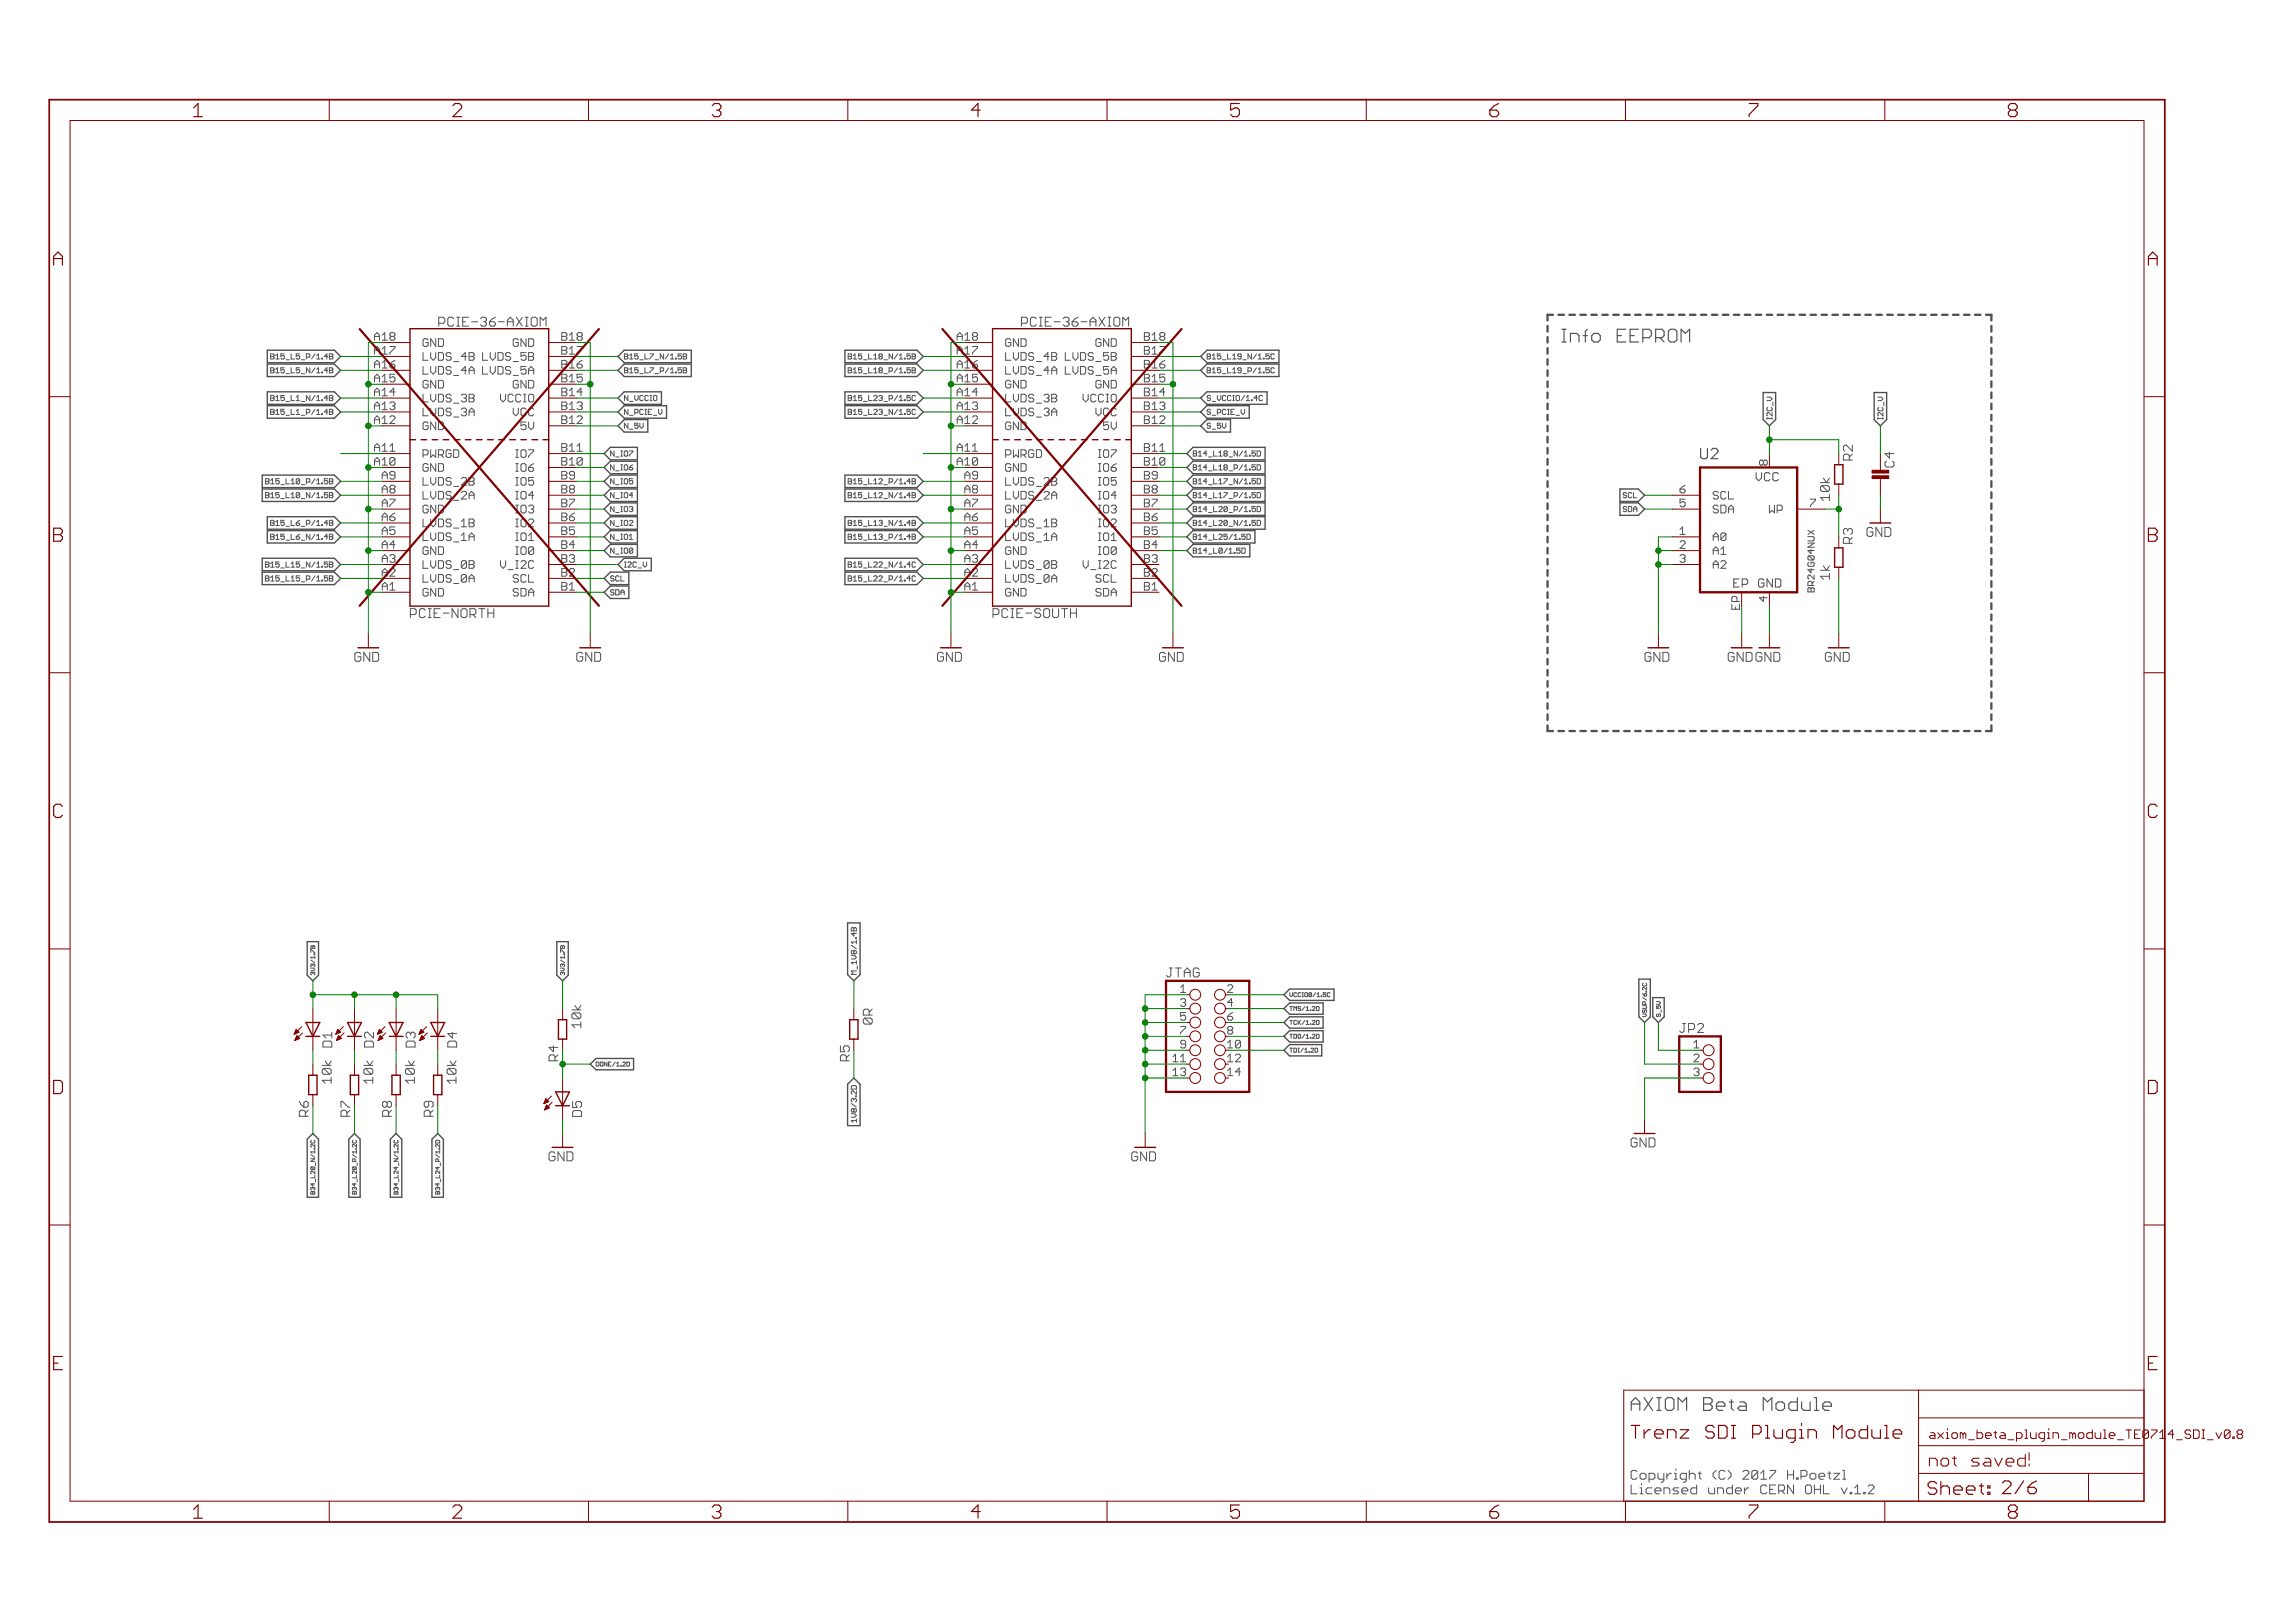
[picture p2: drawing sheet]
<svg xmlns="http://www.w3.org/2000/svg" width="420mm" height="297mm" viewBox="0 0 420 297" stroke-linecap="round" stroke-linejoin="round" font-family="sans-serif">
<defs><g id="words">
<g font-size="3.7" fill="#800000">
<text x="36.9" y="21.4">1</text>
<text x="84.4" y="21.4">2</text>
<text x="131.8" y="21.4">3</text>
<text x="179.3" y="21.4">4</text>
<text x="226.8" y="21.4">5</text>
<text x="274.2" y="21.4">6</text>
<text x="321.7" y="21.4">7</text>
<text x="369.1" y="21.4">8</text>
<text x="11.2" y="48.6">A</text>
<text x="394.7" y="48.6">A</text>
<text x="11.2" y="99.2">B</text>
<text x="394.7" y="99.2">B</text>
<text x="11.2" y="149.7">C</text>
<text x="394.7" y="149.7">C</text>
<text x="11" y="200.2">D</text>
<text x="394.5" y="200.2">D</text>
<text x="36.9" y="277.9">1</text>
<text x="84.4" y="277.9">2</text>
<text x="131.8" y="277.9">3</text>
<text x="179.3" y="277.9">4</text>
<text x="226.8" y="277.9">5</text>
<text x="274.2" y="277.9">6</text>
<text x="321.7" y="277.9">7</text>
<text x="369.1" y="277.9">8</text>
</g>
<g font-size="3.6" fill="#505050">
<text x="287.4" y="62.7">Info EEPROM</text>
<text x="300.1" y="258.2">AXIOM Beta Module</text>
</g>
<g font-size="3.6" fill="#800000">
<text x="300.1" y="263.3">Trenz SDI Plugin Module</text>
<text x="354.4" y="273.6">Sheet: 2/6</text>
</g>
<text font-size="3.2" fill="#800000" x="354.7" y="268.4">not saved!</text>
<text font-size="2.9" fill="#505050" x="312.8" y="84">U2</text>
<g font-size="2.5" fill="#505050">
<text x="83.1" y="59.8">PCIE-36-AXIOM</text>
<text x="189.8" y="59.8">PCIE-36-AXIOM</text>
<text x="340.7" y="84.3" transform="rotate(-90 340.7 84.3)">R2</text>
<text x="348.3" y="85.5" transform="rotate(-90 348.3 85.5)">C4</text>
<text x="340.7" y="99.5" transform="rotate(-90 340.7 99.5)">R3</text>
<text x="343.2" y="98.2">GND</text>
<text x="76.6" y="113.1">PCIE-NORTH</text>
<text x="183.2" y="113.1">PCIE-SOUTH</text>
<text x="66.4" y="121.1">GND</text>
<text x="107.1" y="121.1">GND</text>
<text x="173.1" y="121.1">GND</text>
<text x="213.7" y="121.1">GND</text>
<text x="302.6" y="121.1">GND</text>
<text x="335.6" y="121.1">GND</text>
<text x="215" y="178.9">JTAG</text>
<text x="85.2" y="191.7" transform="rotate(-90 85.2 191.7)">D4</text>
<text x="107.9" y="188.2" transform="rotate(-90 107.9 188.2)">10k</text>
<text x="161.3" y="187.5" transform="rotate(-90 161.3 187.5)">0R</text>
<text x="309" y="189">JP2</text>
<text x="157.1" y="194.3" transform="rotate(-90 157.1 194.3)">R5</text>
<text x="62.2" y="198.3" transform="rotate(-90 62.2 198.3)">10k</text>
<text x="69.8" y="198.3" transform="rotate(-90 69.8 198.3)">10k</text>
<text x="77.5" y="198.3" transform="rotate(-90 77.5 198.3)">10k</text>
<text x="85.1" y="198.3" transform="rotate(-90 85.1 198.3)">10k</text>
<text x="58" y="204.4" transform="rotate(-90 58 204.4)">R6</text>
<text x="65.7" y="204.4" transform="rotate(-90 65.7 204.4)">R7</text>
<text x="73.3" y="204.4" transform="rotate(-90 73.3 204.4)">R8</text>
<text x="80.9" y="204.4" transform="rotate(-90 80.9 204.4)">R9</text>
<text x="108.1" y="204.4" transform="rotate(-90 108.1 204.4)">D5</text>
<text x="300.1" y="210">GND</text>
<text x="102" y="212.5">GND</text>
<text x="208.6" y="212.5">GND</text>
<text x="300.1" y="270.8">Copyright (C) 2017 H.Poetzl</text>
<text x="300.1" y="273.5">Licensed under CERN OHL v.1.2</text>
</g>
<g font-size="2.5" fill="#800000">
<text x="336.5" y="91.7" transform="rotate(-90 336.5 91.7)">10k</text>
<text x="336.5" y="106.1" transform="rotate(-90 336.5 106.1)">1k</text>
<text x="317.8" y="121.1">GNDGND</text>
<text x="62.4" y="191.7" transform="rotate(-90 62.4 191.7)">D1</text>
<text x="70" y="191.7" transform="rotate(-90 70 191.7)">D2</text>
<text x="77.6" y="191.7" transform="rotate(-90 77.6 191.7)">D3</text>
</g>
<text font-size="2.5" fill="#008000" x="103.7" y="194.3" transform="rotate(-90 103.7 194.3)">R4</text>
<g font-size="2.3" fill="#505050">
<text x="322.9" y="88.1">VCC</text>
<text x="318.9" y="107.5">EP GND</text>
</g>
<g font-size="2.3" fill="#800000">
<text x="354.7" y="263.3">axiom_beta_plugin_module_TE0714</text>
<text x="396.9" y="263.3">_SDI_v0.8</text>
</g>
<g font-size="2.1" fill="#505050">
<text x="70.1" y="64.9">A17</text>
<text x="70.1" y="62.3">A18</text>
<text x="78.9" y="66">LVDS_4B</text>
<text x="78.9" y="63.5">GND</text>
<text x="90.1" y="66">LVDS_5B</text>
<text x="94.7" y="63.5">GND</text>
<text x="104.3" y="62.3">B18</text>
<text x="176.7" y="64.9">A17</text>
<text x="176.7" y="62.3">A18</text>
<text x="185.6" y="66">LVDS_4B</text>
<text x="185.6" y="63.5">GND</text>
<text x="196.8" y="66">LVDS_5B</text>
<text x="201.4" y="63.5">GND</text>
<text x="211" y="62.3">B18</text>
<text x="70.1" y="70">A15</text>
<text x="70.1" y="67.4">A16</text>
<text x="78.9" y="71.1">GND</text>
<text x="78.9" y="68.5">LVDS_4A</text>
<text x="90.1" y="68.5">LVDS_5A</text>
<text x="94.7" y="71.1">GND</text>
<text x="104.3" y="70">B15</text>
<text x="104.3" y="67.4">B16</text>
<text x="176.7" y="70">A15</text>
<text x="176.7" y="67.4">A16</text>
<text x="185.6" y="71.1">GND</text>
<text x="185.6" y="68.5">LVDS_4A</text>
<text x="196.8" y="68.5">LVDS_5A</text>
<text x="201.4" y="71.1">GND</text>
<text x="211" y="70">B15</text>
<text x="211" y="67.4">B16</text>
<text x="70.1" y="77.6">A12</text>
<text x="70.1" y="75">A13</text>
<text x="70.1" y="72.5">A14</text>
<text x="78.9" y="76.2">LVDS_3A</text>
<text x="78.9" y="73.6">LVDS_3B</text>
<text x="92.8" y="73.6">VCCIO</text>
<text x="95.2" y="76.2">VCC</text>
<text x="104.3" y="77.6">B12</text>
<text x="104.3" y="75">B13</text>
<text x="176.7" y="77.6">A12</text>
<text x="176.7" y="75">A13</text>
<text x="176.7" y="72.5">A14</text>
<text x="185.6" y="76.2">LVDS_3A</text>
<text x="185.6" y="73.6">LVDS_3B</text>
<text x="199.5" y="73.6">VCCIO</text>
<text x="201.8" y="76.2">VCC</text>
<text x="211" y="77.6">B12</text>
<text x="211" y="75">B13</text>
<text x="70.1" y="82.7">A11</text>
<text x="78.9" y="83.8">PWRGD</text>
<text x="78.9" y="78.7">GND</text>
<text x="96" y="83.8">IO7</text>
<text x="96.8" y="78.7">5V</text>
<text x="104.3" y="82.7">B11</text>
<text x="176.7" y="82.7">A11</text>
<text x="185.6" y="83.8">PWRGD</text>
<text x="185.6" y="78.7">GND</text>
<text x="202.6" y="83.8">IO7</text>
<text x="203.5" y="78.7">5V</text>
<text x="211" y="82.7">B11</text>
<text x="70.1" y="85.2">A10</text>
<text x="71.4" y="87.7">A9</text>
<text x="78.9" y="88.8">LVDS_2B</text>
<text x="78.9" y="86.3">GND</text>
<text x="96" y="88.8">IO5</text>
<text x="96" y="86.3">IO6</text>
<text x="104.3" y="87.7">B9</text>
<text x="104.3" y="85.2">B10</text>
<text x="176.7" y="85.2">A10</text>
<text x="178.1" y="87.7">A9</text>
<text x="185.6" y="88.8">LVDS_2B</text>
<text x="185.6" y="86.3">GND</text>
<text x="202.6" y="88.8">IO5</text>
<text x="202.6" y="86.3">IO6</text>
<text x="211" y="87.7">B9</text>
<text x="211" y="85.2">B10</text>
<text x="325.1" y="85.2" transform="rotate(-90 325.1 85.2)">8</text>
<text x="71.4" y="95.4">A6</text>
<text x="71.4" y="92.8">A7</text>
<text x="71.4" y="90.3">A8</text>
<text x="78.9" y="93.9">GND</text>
<text x="78.9" y="91.4">LVDS_2A</text>
<text x="96" y="93.9">IO3</text>
<text x="96" y="91.4">IO4</text>
<text x="104.3" y="95.4">B6</text>
<text x="104.3" y="92.8">B7</text>
<text x="104.3" y="90.3">B8</text>
<text x="178.1" y="95.4">A6</text>
<text x="178.1" y="92.8">A7</text>
<text x="178.1" y="90.3">A8</text>
<text x="185.6" y="93.9">GND</text>
<text x="185.6" y="91.4">LVDS_2A</text>
<text x="202.6" y="93.9">IO3</text>
<text x="202.6" y="91.4">IO4</text>
<text x="211" y="95.4">B6</text>
<text x="211" y="92.8">B7</text>
<text x="211" y="90.3">B8</text>
<text x="309.1" y="90.3">6</text>
<text x="309.1" y="92.8">5</text>
<text x="315.1" y="91.4">SCL</text>
<text x="315.1" y="93.9">SDA</text>
<text x="324.8" y="93.9">WP</text>
<text x="332.9" y="92.8">7</text>
<text x="71.4" y="100.4">A4</text>
<text x="71.4" y="97.9">A5</text>
<text x="78.9" y="101.5">GND</text>
<text x="78.9" y="99">LVDS_1A</text>
<text x="78.9" y="96.5">LVDS_1B</text>
<text x="96" y="101.5">IO0</text>
<text x="96" y="99">IO1</text>
<text x="96" y="96.5">IO2</text>
<text x="104.3" y="100.4">B4</text>
<text x="104.3" y="97.9">B5</text>
<text x="178.1" y="100.4">A4</text>
<text x="178.1" y="97.9">A5</text>
<text x="185.6" y="101.5">GND</text>
<text x="185.6" y="99">LVDS_1A</text>
<text x="185.6" y="96.5">LVDS_1B</text>
<text x="202.6" y="101.5">IO0</text>
<text x="202.6" y="99">IO1</text>
<text x="202.6" y="96.5">IO2</text>
<text x="211" y="100.4">B4</text>
<text x="211" y="97.9">B5</text>
<text x="315.1" y="99">A0</text>
<text x="315.1" y="101.5">A1</text>
<text x="71.4" y="105.5">A2</text>
<text x="71.4" y="103">A3</text>
<text x="78.9" y="106.6">LVDS_0A</text>
<text x="78.9" y="104.1">LVDS_0B</text>
<text x="93.6" y="104.1">V_I2C</text>
<text x="95.6" y="106.6">SCL</text>
<text x="104.3" y="105.5">B2</text>
<text x="104.3" y="103">B3</text>
<text x="178.1" y="105.5">A2</text>
<text x="178.1" y="103">A3</text>
<text x="185.6" y="106.6">LVDS_0A</text>
<text x="185.6" y="104.1">LVDS_0B</text>
<text x="200.3" y="104.1">V_I2C</text>
<text x="202.3" y="106.6">SCL</text>
<text x="211" y="105.5">B2</text>
<text x="211" y="103">B3</text>
<text x="315.1" y="104.1">A2</text>
<text x="71.4" y="108">A1</text>
<text x="78.9" y="109.2">GND</text>
<text x="95.2" y="109.2">SDA</text>
<text x="104.3" y="108">B1</text>
<text x="178.1" y="108">A1</text>
<text x="185.6" y="109.2">GND</text>
<text x="201.8" y="109.2">SDA</text>
<text x="211" y="108">B1</text>
<text x="325.1" y="110.1" transform="rotate(-90 325.1 110.1)">4</text>
<text x="217.6" y="184.2">3</text>
<text x="226.2" y="191.9">10</text>
<text x="226.2" y="194.4">12</text>
<text x="226.2" y="196.9">14</text>
</g>
<g font-size="2.1" fill="#008000">
<text x="104.3" y="64.9">B17</text>
<text x="211" y="64.9">B17</text>
<text x="104.3" y="72.5">B14</text>
<text x="211" y="72.5">B14</text>
</g>
<g font-size="2.1" fill="#800000">
<text x="320" y="111.4" transform="rotate(-90 320 111.4)">EP</text>
<text x="217.6" y="181.7">1</text>
<text x="217.6" y="186.8">5</text>
<text x="217.6" y="189.3">7</text>
<text x="217.6" y="191.9">9</text>
<text x="311.6" y="191.9">1</text>
<text x="216.3" y="194.4">11</text>
<text x="216.3" y="196.9">13</text>
<text x="311.6" y="194.4">2</text>
<text x="311.6" y="196.9">3</text>
</g>
<text font-size="1.8" fill="#505050" x="333.7" y="108.4" transform="rotate(-90 333.7 108.4)">BR24G04NUX</text>
<g font-size="1.4" fill="#505050">
<text x="52.2" y="65.7">B15_L5_P/1.4B</text>
<text x="115.8" y="65.7">B15_L7_N/1.5B</text>
<text x="157.8" y="65.7">B15_L18_N/1.5B</text>
<text x="222.5" y="65.7">B15_L19_N/1.5C</text>
<text x="52" y="68.3">B15_L5_N/1.4B</text>
<text x="115.8" y="68.3">B15_L7_P/1.5B</text>
<text x="158" y="68.3">B15_L18_P/1.5B</text>
<text x="222.5" y="68.3">B15_L19_P/1.5C</text>
<text x="52" y="73.4">B15_L1_N/1.4B</text>
<text x="52.2" y="75.9">B15_L1_P/1.4B</text>
<text x="115.8" y="73.4">N_VCCIO</text>
<text x="115.8" y="75.9">N_PCIE_V</text>
<text x="157.8" y="75.9">B15_L23_N/1.5C</text>
<text x="158" y="73.4">B15_L23_P/1.5C</text>
<text x="222.5" y="75.9">S_PCIE_V</text>
<text x="222.5" y="73.4">S_VCCIO/1.4C</text>
<text x="326" y="76.8" transform="rotate(-90 326 76.8)">I2C_V</text>
<text x="113.3" y="83.5">N_IO7</text>
<text x="115.8" y="78.4">N_5V</text>
<text x="219.9" y="83.5">B14_L18_N/1.5D</text>
<text x="222.5" y="78.4">S_5V</text>
<text x="51.3" y="88.6">B15_L10_P/1.5B</text>
<text x="113.3" y="86.1">N_IO6</text>
<text x="113.3" y="88.6">N_IO5</text>
<text x="158" y="88.6">B15_L12_P/1.4B</text>
<text x="219.9" y="86.1">B14_L18_P/1.5D</text>
<text x="219.9" y="88.6">B14_L17_N/1.5D</text>
<text x="51.1" y="91.1">B15_L10_N/1.5B</text>
<text x="113.3" y="93.7">N_IO3</text>
<text x="113.3" y="91.1">N_IO4</text>
<text x="157.8" y="91.1">B15_L12_N/1.4B</text>
<text x="219.9" y="93.7">B14_L20_P/1.5D</text>
<text x="219.9" y="91.1">B14_L17_P/1.5D</text>
<text x="298.5" y="93.7">SDA</text>
<text x="298.8" y="91.1">SCL</text>
<text x="52" y="98.8">B15_L6_N/1.4B</text>
<text x="52.2" y="96.2">B15_L6_P/1.4B</text>
<text x="113.3" y="98.8">N_IO1</text>
<text x="113.3" y="101.3">N_IO0</text>
<text x="113.3" y="96.2">N_IO2</text>
<text x="157.8" y="96.2">B15_L13_N/1.4B</text>
<text x="158" y="98.8">B15_L13_P/1.4B</text>
<text x="219.9" y="98.8">B14_L25/1.5D</text>
<text x="219.9" y="101.3">B14_L0/1.5D</text>
<text x="219.9" y="96.2">B14_L20_N/1.5D</text>
<text x="51.1" y="103.8">B15_L15_N/1.5B</text>
<text x="51.3" y="106.4">B15_L15_P/1.5B</text>
<text x="113.3" y="106.4">SC</text>
<text x="115.8" y="103.8">I2C_V</text>
<text x="157.8" y="103.8">B15_L22_N/1.4C</text>
<text x="158" y="106.4">B15_L22_P/1.4C</text>
<text x="113.3" y="108.9">SD</text>
</g>
<g font-size="1.1" fill="#505050">
<text x="237.6" y="185">TMS/1.2D</text>
<text x="237.6" y="182.4">VCCIO0/1.5C</text>
<text x="237.6" y="190.1">TDO/1.2</text>
<text x="237.6" y="187.5">TCK/1.2D</text>
<text x="303" y="186.1" transform="rotate(-90 303 186.1)">VSUP/6.2C</text>
<text x="110.6" y="195.2">DONE/1.2</text>
<text x="237.6" y="192.6">TDI/1.2D</text>
</g>
</g></defs>
<path d="M285.9 62.6h.8M285.9 60.3h.8M286.3 60.3v2.3M311.3 82.1v1.5l.4 .3h.6M298.6 257h1.6M299.4 255.8l-.8 .8v1.5" fill="none" stroke="#505050" stroke-width=".21"/>
<g fill="none" stroke="#505050" stroke-width=".18">
<path d="M80.3 59.2h.9l.2-.3v-.6l-.2-.2h-.9v1.6M82.8 58.1h-.6l-.2 .2v1.1l.2 .3h.6M187 59.2h.8l.3-.3v-.6l-.3-.2h-.8v1.6M189.4 58.1h-.5l-.3 .2v1.1l.3 .3h.5M49.6 74.9h.4l.2 .2-.2 .3 .2 .3-.2 .2h-.4zM49.6 75.4h.4M49.6 72.4h.4l.2 .1-.2 .4 .2 .3-.2 .1h-.4zM49.6 67.3h.4l.2 .2-.2 .3 .2 .3-.2 .1h-.4zM49.6 67.8h.4M49.6 64.8h.4l.2 .1-.2 .3 .2 .4-.2 .1h-.4zM49.6 72.9h.4M49.6 65.2h.4"/>
<path d="M50.5 75.9h.6M50.5 73.3h.6M50.5 68.2h.6M50.5 75.2l.3-.3v1M50.5 65.1l.3-.3v.9M50.5 67.6l.3-.3v.9M50.5 72.7l.3-.3v.9M50.5 65.7h.6M51.4 75.7l.2 .2h.3M51.4 73.2l.2 .1h.3M51.4 68.1l.2 .1h.3M51.4 65.6l.2 .1h.3"/>
<path d="M52 74.9h-.6v.5l.5-.2M52 67.3h-.6v.5l.3-.2M52 64.8h-.6v.4l.5-.1M52 72.4h-.6v.5l.3-.2M68.6 76.8h.9M68.6 74.3h.9M68.6 71.7h.9M68.6 69.2h.9M68.6 66.7h.9M68.6 64.1h.9M68.6 61.6h.9M69.5 61.3l-.5-.4-.4 .4v1"/>
<path d="M69.5 63.9l-.5-.5-.4 .5v.9M69.5 66.4l-.5-.4-.4 .4v1M69.5 69l-.5-.5-.4 .5v.9M69.5 71.5l-.5-.5-.4 .5v.9M69.5 74l-.5-.4-.4 .4v1M69.5 76.6l-.5-.5-.4 .5v.9M77.4 74.7v1.4h1M77.4 72.2v1.4h1M77.4 67.1v1.4h1M77.4 64.5v1.4h1M77.9 77.9h.5M77.9 70.3h.5"/>
<path d="M77.9 62.7h.5M78.4 77.5l-.3-.3h-.4l-.3 .3v.9l.3 .2h.4l.3-.2M78.4 69.8l-.3-.2h-.4l-.3 .2v1l.3 .2h.4l.3-.2M78.4 62.2l-.3-.2h-.4l-.3 .2v1l.3 .2h.4l.3-.2M88.3 68.5h1M88.3 65.9h1M91.6 72.2v.9l.5 .5 .5-.5M94 74.7v.9l.4 .5 .5-.5M94.2 62l-.2 .2v1l.2 .2M94.2 69.6l-.2 .2v1l.2 .2M95.4 78.4l.2 .2h.5l.2-.2M96.3 77.2h-.9v.7l.4-.2h.3l.2 .2"/>
<path d="M102.8 76.8h.7M102.8 74.3h.7M102.8 71.7h.7M102.8 69.2h.7M102.8 66.7h.7M102.8 64.1h.7M102.8 61.6h.7M103.5 76.8l.3 .2M103.5 74.3l.3 .2M103.5 71.7l.3 .3M103.5 69.2l.3 .2M103.5 66.7l.3 .2"/>
<path d="M103.5 64.1l.3 .2M103.5 61.6l.3 .2M103.8 76.3l-.3-.2h-.7v1.4h.7l.3-.2M103.8 71.3l-.3-.3h-.7v1.4h.7l.3-.2M103.8 66.2l-.3-.2h-.7v1.4h.7l.3-.3M103.8 73.8l-.3-.2h-.7v1.4h.7l.3-.3M103.8 68.7l-.3-.2h-.7v1.4h.7l.3-.2M103.8 63.6l-.3-.2h-.7v1.4h.7l.3-.2M103.8 61.1l-.3-.2h-.7v1.4h.7l.3-.3M103.8 76.6l-.3 .2M103.8 74l-.3 .3M103.8 71.5l-.3 .2"/>
<path d="M103.8 69l-.3 .2M103.8 66.4l-.3 .3M103.8 63.9l-.3 .2M103.8 61.3l-.3 .3M114.3 64.8h.5l.2 .1-.2 .3 .2 .4-.2 .1h-.5zM114.3 67.3h.5l.2 .2-.2 .3 .2 .3-.2 .1h-.5zM114.3 67.8h.5M114.3 65.2h.5M115 72.4v.9l-.7-.9v.9M115 74.9v1l-.7-1v1M115 77.4v1l-.7-1v1M115.3 76h.6"/>
<path d="M115.3 68.2h.6M115.3 65.7h.6M115.3 73.5h.6M115.3 78.5h.6M115.6 67.3l-.3 .3M115.6 64.8l-.3 .3M155.3 74.9h.5l.1 .2-.1 .3 .1 .3-.1 .2h-.5zM155.3 75.4h.5M155.3 72.4h.5l.1 .1-.1 .4 .1 .3-.1 .1h-.5zM155.3 67.3h.5l.1 .2-.1 .3 .1 .3-.1 .1h-.5zM155.3 67.8h.5M155.3 72.9h.5"/>
<path d="M155.3 64.8h.5l.1 .1-.1 .3 .1 .4-.1 .1h-.5zM155.3 65.2h.5M156.2 75.9h.6M156.2 73.3h.6M156.2 68.2h.6M156.2 65.7h.6M156.2 65.1l.3-.3v.9M156.2 67.6l.3-.3v.9M156.2 72.7l.3-.3v.9M156.2 75.2l.3-.3v1M157.2 65.6l.1 .1h.3M157.2 75.7l.1 .2h.3"/>
<path d="M157.2 73.2l.1 .1h.3M157.2 68.1l.1 .1h.3l.2-.1M157.8 74.9h-.6v.5l.3-.2M157.8 72.4h-.6v.5l.4-.2M157.8 67.3h-.6v.5l.3-.2 .3 .2M157.8 64.8h-.6v.4l.3-.1M175.2 76.8h1M175.2 74.3h1M175.2 71.7h1M175.2 69.2h1M175.2 66.7h1M175.2 64.1h1"/>
<path d="M175.2 61.6h1M176.2 61.3l-.5-.4-.5 .4v1M176.2 63.9l-.5-.5-.5 .5v.9M176.2 66.4l-.5-.4-.5 .4v1M176.2 69l-.5-.5-.5 .5v.9M176.2 71.5l-.5-.5-.5 .5v.9M176.2 74l-.5-.4-.5 .4v1M176.2 76.6l-.5-.5-.5 .5v.9M184.1 64.5v1.4h1M184.1 67.1v1.4h1M184.1 72.2v1.4h1M184.1 74.7v1.4h1"/>
<path d="M184.6 77.9h.5M184.6 70.3h.5M184.6 62.7h.5M185.1 62.2l-.3-.2h-.5l-.2 .2v1l.2 .2h.5l.3-.2M185.1 69.8l-.3-.2h-.5l-.2 .2v1l.2 .2h.5l.3-.2M185.1 77.5l-.3-.3h-.5l-.2 .3v.9l.2 .2h.5l.3-.2M195 68.5h1M195 65.9h1M198.3 72.2v.9l.5 .5 .4-.5M200.6 74.7v.9l.5 .5 .5-.5M200.9 62l-.3 .2v1l.3 .2M200.9 69.6l-.3 .2v1l.3 .2"/>
<path d="M202 78.4l.3 .2h.4l.3-.2M203 77.2h-1v.7l.5-.2h.2l.3 .2M209.5 76.8h.7M209.5 74.3h.7M209.5 71.7h.7M209.5 69.2h.7M209.5 66.7h.7M209.5 64.1h.7M209.5 61.6h.7M210.2 76.8l.2 .2M210.2 74.3l.2 .2M210.2 71.7l.2 .3"/>
<path d="M210.2 69.2l.2 .2M210.2 66.7l.2 .2M210.2 64.1l.2 .2M210.2 61.6l.2 .2M210.4 66.2l-.2-.2h-.7v1.4h.7l.2-.3M210.4 76.3l-.2-.2h-.7v1.4h.7l.2-.2M210.4 71.3l-.2-.3h-.7v1.4h.7l.2-.2M210.4 61.1l-.2-.2h-.7v1.4h.7l.2-.3M210.4 63.6l-.2-.2h-.7v1.4h.7l.2-.2M210.4 68.7l-.2-.2h-.7v1.4h.7l.2-.2M210.4 73.8l-.2-.2h-.7v1.4h.7l.2-.3M210.4 76.6l-.2 .2"/>
<path d="M210.4 74l-.2 .3M210.4 71.5l-.2 .2M210.4 69l-.2 .2M210.4 66.4l-.2 .3M210.4 63.9l-.2 .2M210.4 61.3l-.2 .3M221 67.3h.5l.1 .2-.1 .3 .1 .3-.1 .1h-.5zM221 64.8h.5l.1 .1-.1 .3 .1 .4-.1 .1h-.5zM221 67.8h.5M221 65.2h.5M221.6 77.6l-.1-.2h-.4l-.1 .4 .1 .1h.4l.1 .3-.1 .2h-.4l-.1-.2M221.6 72.5l-.1-.1h-.4l-.1 .3 .1 .2h.4l.1 .3-.1 .1h-.4l-.1-.1"/>
<path d="M221.6 75.1l-.1-.2h-.4l-.1 .2 .1 .3h.4l.1 .1-.1 .4h-.4l-.1-.2M221.9 76h.6M221.9 68.2h.6M221.9 65.7h.6M221.9 73.5h.6M221.9 78.5h.6M222.2 64.8l-.3 .3M222.2 67.3l-.3 .3M323.5 76.6h.9M323.5 76.4v.4M323.5 72.7h.6l.3 .3-.3 .3h-.6M323.6 74.6l-.1 .1v.3l.1 .2h.7l.1-.2"/>
<path d="M323.6 76.1l-.1-.1v-.4l.1-.1 .8 .6M324.3 74.6l.1 .1M343.8 76.6h.9M343.8 72.7h.6l.3 .3-.3 .3h-.6M343.8 76.4v.4M343.9 74.6l-.1 .1v.3l.1 .2h.7l.1-.2v-.3l-.1-.1M344.7 75.5v.6l-.6-.6-.3 .1v.4l.1 .1M344.7 76.4v.4M344.9 73.6v.7M48.6 90.1h.5l.2 .2-.2 .3 .2 .3-.2 .2h-.5zM48.6 90.6h.5M48.6 87.6h.5l.2 .2-.2 .3 .2 .3-.2 .2h-.5z"/>
<path d="M48.6 88.1h.5M49.6 98.2h.4M49.6 91.1h.6M49.6 90.5l.3-.4v1M49.6 87.9l.3-.3v1M49.6 88.6h.6M49.6 95.2h.4l.2 .2-.2 .3 .2 .3-.2 .2h-.4zM49.6 97.8h.4l.2 .1-.2 .3 .2 .4-.2 .1h-.4zM49.6 95.7h.4M50.5 90.9l.2 .2h.3M50.5 88.4l.2 .2h.3M50.5 95.5l.3-.3v1"/>
<path d="M50.5 98.1l.3-.3v.9M50.5 98.7h.6M50.5 96.2h.6M51.1 90.1h-.6v.5l.3-.1M51.1 87.6h-.6v.5l.5-.2M51.4 98.6l.2 .1h.3M51.4 96l.2 .2h.3M52 95.2h-.6v.5l.5-.2M52 97.8h-.6v.4l.3-.1M68.6 84.4h.9M68.6 81.9h.9M69.5 81.7l-.5-.5-.4 .5v.9"/>
<path d="M69.5 84.2l-.5-.5-.4 .5v.9M70 99.7h.9M70 97.1h.9M70 94.6h.9M70 92.1h.9M70 89.5h.9M70 87h.9M70.9 86.7l-.5-.4-.4 .4v1M70.9 89.3l-.5-.5-.4 .5v.9M70.9 91.8l-.5-.4-.4 .4v1M70.9 94.4l-.5-.5-.4 .5v.9M70.9 96.9l-.5-.5-.4 .5v.9"/>
<path d="M70.9 99.4l-.5-.4-.4 .4v1M77.4 97.5v1.4h1M77.4 95v1.4h1M77.4 89.9v1.4h1M77.4 87.4v1.4h1M77.9 93.2h.5M77.9 85.6h.5M78.4 92.7l-.3-.2h-.4l-.3 .2v.9l.3 .3h.4l.3-.3M78.4 85.1l-.3-.2h-.4l-.3 .2v.9l.3 .3h.4l.3-.3M78.4 82.5l-.3-.2h-.7v1.4M78.4 83l-.3 .2h-.7M94.4 89.9h.5"/>
<path d="M94.4 98.9h.5M94.4 96.4h.5M94.4 92.5h.5M94.4 93.9h.5M94.4 91.3h.5M94.4 88.8h.5M94.4 84.9h.5M94.4 86.3h.5M94.4 82.3h.5M94.4 97.5h.5M94.4 95h.5M94.4 87.4h.5"/>
<path d="M94.4 83.7h.5M94.7 82.3v1.4M94.7 84.9v1.4M94.7 87.4v1.4M94.7 89.9v1.4M94.7 92.5v1.4M94.7 95v1.4M94.7 97.5v1.4M95.6 82.3l-.2 .2v1l.2 .2M95.6 84.9l-.2 .2v.9l.2 .3M95.6 87.4l-.2 .2v1l.2 .2M95.6 89.9l-.2 .3v.9l.2 .2"/>
<path d="M95.6 92.5l-.2 .2v.9l.2 .3M95.6 95l-.2 .2v1l.2 .2M95.6 97.5l-.2 .3v.9l.2 .2M102.8 99.7h.7M102.8 97.1h.7M102.8 94.6h.7M102.8 92.1h.7M102.8 89.5h.7M102.8 87h.7M102.8 84.4h.7M102.8 81.9h.7M103.5 99.7l.3 .2"/>
<path d="M103.5 97.1l.3 .3M103.5 94.6l.3 .2M103.5 92.1l.3 .2M103.5 89.5l.3 .2M103.5 87l.3 .2M103.5 84.4l.3 .3M103.5 81.9l.3 .2M103.8 99.2l-.3-.2h-.7v1.4h.7l.3-.3M103.8 96.7l-.3-.3h-.7v1.4h.7l.3-.2M103.8 91.6l-.3-.2h-.7v1.4h.7l.3-.3M103.8 86.5l-.3-.2h-.7v1.4h.7l.3-.3M103.8 94.1l-.3-.2h-.7v1.4h.7l.3-.2"/>
<path d="M103.8 89l-.3-.2h-.7v1.4h.7l.3-.2M103.8 84l-.3-.3h-.7v1.4h.7l.3-.2M103.8 81.4l-.3-.2h-.7v1.4h.7l.3-.2M103.8 99.4l-.3 .3M103.8 96.9l-.3 .2M103.8 94.4l-.3 .2M103.8 91.8l-.3 .3M103.8 89.3l-.3 .2M103.8 86.7l-.3 .3M103.8 84.2l-.3 .2M103.8 81.7l-.3 .2M112.4 82.5v1l-.6-1v1"/>
<path d="M112.4 85.1v.9l-.6-.9v.9M112.4 87.6v1l-.6-1v1M112.4 90.1v1l-.6-1v1M112.4 92.7v.9l-.6-.9v.9M112.4 95.2v1l-.6-1v1M112.4 97.8v.9l-.6-.9v.9M112.7 86.2h.6M112.7 83.6h.6M112.7 93.8h.6M112.7 98.9h.6M112.7 96.3h.6M112.7 88.7h.6"/>
<path d="M112.7 91.2h.6M155.3 98.2h.5M155.3 90.1h.5l.1 .2-.1 .3 .1 .3-.1 .2h-.5zM155.3 97.8h.5l.1 .1-.1 .3 .1 .4-.1 .1h-.5zM155.3 90.6h.5M155.3 87.6h.5l.1 .2-.1 .3 .1 .3-.1 .2h-.5zM155.3 88.1h.5M155.3 95.2h.5l.1 .2-.1 .3 .1 .3-.1 .2h-.5zM155.3 95.7h.5M156.2 91.1h.6M156.2 88.6h.6M156.2 87.9l.3-.3v1"/>
<path d="M156.2 90.5l.3-.4v1M156.2 95.5l.3-.3v1M156.2 98.1l.3-.3v.9M156.2 98.7h.6M156.2 96.2h.6M157.2 90.9l.1 .2h.3M157.2 88.4l.1 .2h.3l.2-.2M157.2 98.6l.1 .1h.3l.2-.1M157.2 96l.1 .2h.3M157.8 90.1h-.6v.5l.3-.1M157.8 87.6h-.6v.5l.3-.2 .3 .2M157.8 95.2h-.6v.5l.3-.2"/>
<path d="M157.8 97.8h-.6v.4l.3-.1 .3 .1M175.2 84.4h1M175.2 81.9h1M176.2 81.7l-.5-.5-.5 .5v.9M176.2 84.2l-.5-.5-.5 .5v.9M176.6 99.7h1M176.6 97.1h1M176.6 94.6h1M176.6 92.1h1M176.6 89.5h1M176.6 87h1M177.6 86.7l-.5-.4-.5 .4v1"/>
<path d="M177.6 89.3l-.5-.5-.5 .5v.9M177.6 91.8l-.5-.4-.5 .4v1M177.6 94.4l-.5-.5-.5 .5v.9M177.6 96.9l-.5-.5-.5 .5v.9M177.6 99.4l-.5-.4-.5 .4v1M184.1 87.4v1.4h1M184.1 89.9v1.4h1M184.1 95v1.4h1M184.1 97.5v1.4h1M184.6 93.2h.5M184.6 85.6h.5M185.1 82.5l-.3-.2h-.7v1.4"/>
<path d="M185.1 85.1l-.3-.2h-.5l-.2 .2v.9l.2 .3h.5l.3-.3M185.1 92.7l-.3-.2h-.5l-.2 .2v.9l.2 .3h.5l.3-.3M185.1 83l-.3 .2h-.7M201.1 89.9h.5M201.1 98.9h.5M201.1 96.4h.5M201.1 92.5h.5M201.1 93.9h.5M201.1 91.3h.5M201.1 88.8h.5M201.1 84.9h.5M201.1 86.3h.5"/>
<path d="M201.1 82.3h.5M201.1 97.5h.5M201.1 95h.5M201.1 87.4h.5M201.1 83.7h.5M201.3 82.3v1.4M201.3 84.9v1.4M201.3 87.4v1.4M201.3 89.9v1.4M201.3 92.5v1.4M201.3 95v1.4M201.3 97.5v1.4"/>
<path d="M202.3 82.3l-.3 .2v1l.3 .2M202.3 84.9l-.3 .2v.9l.3 .3M202.3 87.4l-.3 .2v1l.3 .2M202.3 89.9l-.3 .3v.9l.3 .2M202.3 92.5l-.3 .2v.9l.3 .3M202.3 95l-.3 .2v1l.3 .2M202.3 97.5l-.3 .3v.9l.3 .2M209.5 99.7h.7M209.5 97.1h.7M209.5 94.6h.7M209.5 92.1h.7M209.5 89.5h.7"/>
<path d="M209.5 87h.7M209.5 84.4h.7M209.5 81.9h.7M210.2 99.7l.2 .2M210.2 97.1l.2 .3M210.2 94.6l.2 .2M210.2 92.1l.2 .2M210.2 89.5l.2 .2M210.2 87l.2 .2M210.2 84.4l.2 .3M210.2 81.9l.2 .2M210.4 99.2l-.2-.2h-.7v1.4h.7l.2-.3"/>
<path d="M210.4 96.7l-.2-.3h-.7v1.4h.7l.2-.2M210.4 91.6l-.2-.2h-.7v1.4h.7l.2-.3M210.4 86.5l-.2-.2h-.7v1.4h.7l.2-.3M210.4 81.4l-.2-.2h-.7v1.4h.7l.2-.2M210.4 84l-.2-.3h-.7v1.4h.7l.2-.2M210.4 89l-.2-.2h-.7v1.4h.7l.2-.2M210.4 94.1l-.2-.2h-.7v1.4h.7l.2-.2M210.4 99.4l-.2 .3M210.4 96.9l-.2 .2M210.4 94.4l-.2 .2M210.4 91.8l-.2 .3M210.4 89.3l-.2 .2"/>
<path d="M210.4 86.7l-.2 .3M210.4 84.2l-.2 .2M210.4 81.7l-.2 .2M218.5 98.2h.4M218.5 90.1h.4l.2 .2-.2 .3 .2 .3-.2 .2h-.4zM218.5 93.2h.4M218.5 85.6h.4M218.5 95.2h.4l.2 .2-.2 .3 .2 .3-.2 .2h-.4zM218.5 90.6h.4M218.5 83h.4M218.5 92.7h.4l.2 .2-.2 .3 .2 .3-.2 .1h-.4zM218.5 87.6h.4l.2 .2-.2 .3 .2 .3-.2 .2h-.4z"/>
<path d="M218.5 88.1h.4M218.5 82.5h.4l.2 .2-.2 .3 .2 .3-.2 .2h-.4zM218.5 85.1h.4l.2 .1-.2 .4 .2 .3-.2 .1h-.4zM218.5 97.8h.4l.2 .1-.2 .3 .2 .4-.2 .1h-.4zM218.5 95.7h.4M219.4 91.1h.6M219.4 93.6h.6M219.4 88.6h.6M219.4 98.7h.6M219.4 96.2h.6M219.4 86h.6M219.4 83.5h.6"/>
<path d="M219.7 95.2l-.3 .3M219.7 92.7l-.3 .3M219.7 90.1l-.3 .4M219.7 85.1l-.3 .3M219.7 82.5l-.3 .3M219.7 97.8l-.3 .3M219.7 87.6l-.3 .3M297.8 90.3l-.2-.2h-.3l-.1 .4 .1 .1h.3l.2 .3-.2 .2h-.3l-.1-.2M297.8 92.9l-.2-.2h-.3l-.1 .3 .1 .2h.3l.2 .3-.2 .1h-.3l-.1-.1M298.6 90.1h-.3l-.2 .2v.6l.2 .2h.3M307.6 99.2l.2-.2h.5l.2 .2v.2l-.9 1h.9M307.6 89.5h.7l.2 .2"/>
<path d="M307.6 97.8h.9M307.6 92.5l.2 .3h.5l.2-.3M307.6 89.5v.5l.2 .2h.5l.2-.2M307.6 96.9l.4-.5v1.4M308.5 91.4h-.9v.7l.4-.3h.3l.2 .3M308.5 88.8l-.5 .2-.4 .5M313.6 98.2h1M313.6 93.6l.3 .3h.4l.3-.3M313.6 91.1l.3 .2h.4l.3-.2M314.6 90.2l-.3-.3h-.4l-.3 .3v.2l.3 .2h.4l.3 .3M314.6 92.7l-.3-.2h-.4l-.3 .2v.2l.3 .3h.4l.3 .2M314.6 98l-.5-.5-.5 .5v.9"/>
<path d="M322.8 84.4l-.2-.2h-.3l-.2 .2v.5l.2 .2h.3l.2-.2M323.9 92.5v1.4l.5-.5M331 99.4h1.1l-1.1 .8h1.1M331 99h.9M331 98.2h.9M331 97l1.1 .8M331.4 91.4h1M332.1 97l-1.1 .8M332.4 91.6l-1 .9v.3M333.3 91.1h1.6M333.3 89.2l.3-.3 1 1.1h-1l-.3-.3zM333.3 88.3h1.6"/>
<path d="M333.6 88.9h1M338 81.5h-.2l-.3 .2v.6l.3 .3M338 96.7h-.2l-.3 .3v.5l.3 .3M338.3 83.1h-.5l-.3 .3v.8h1.6M338.3 98.4h-.5l-.3 .2v.8h1.6M342.3 97.3h.6M342.6 96.5h-.5l-.3 .3v1.1l.3 .3h.5M345.4 84.4l-.3 .3v.5l.3 .3h1.1M346.7 83h-1.6l.8 .8M48.6 105.9h.5M48.6 103.3h.5M48.6 102.8h.5l.2 .2-.2 .3 .2 .3-.2 .2h-.5z"/>
<path d="M48.6 105.4h.5l.2 .2-.2 .3 .2 .3-.2 .1h-.5zM49.6 103.8h.6M49.6 106.3h.6M49.6 103.2l.3-.4v1M49.6 105.7l.3-.3v.9M50.5 103.6l.2 .2h.3M50.5 106.2l.2 .1h.3M51.1 102.8h-.6v.5l.3-.1M51.1 105.4h-.6v.5l.5-.2M65.8 119.4h-.6l-.2 .3v1.1l.2 .2h.6M70 107.3h.9M70 104.8h.9"/>
<path d="M70 102.2h.9M70.9 102l-.5-.5-.4 .5v.9M70.9 104.5l-.5-.4-.4 .4v1M70.9 107.1l-.5-.5-.4 .5v.9M75.1 112.5h.8M75.9 111.4h-.8v1.6M77.4 105.2v1.4h1M77.4 102.6v1.4h1M77.9 108.4h.5M77.9 100.8h.5M78.4 107.9l-.3-.2h-.4l-.3 .2v1l.3 .2h.4l.3-.2M78.4 100.3l-.3-.2h-.4l-.3 .2v.9l.3 .3h.4l.3-.3"/>
<path d="M91.6 102.6v.9l.5 .5 .5-.5v-.9M94 108.9l.2 .2h.5M94.2 105.2l-.2 .2v.2l.2 .3h.5l.2 .2v.2l-.2 .3h-.5l-.2-.3M94.4 100.1h.5M94.4 101.5h.5M94.7 107.7h-.5l-.2 .2v.3l.2 .2h.5M94.7 105.2l.2 .2M94.7 100.1v1.4M95.6 100.1l-.2 .2v.9l.2 .3M102.8 107.3h.7M102.8 104.8h.7M102.8 102.2h.7"/>
<path d="M103.5 107.3l.3 .2M103.5 104.8l.3 .2M103.5 102.2l.3 .2M103.8 104.3l-.3-.2h-.7v1.4h.7l.3-.3M103.8 106.8l-.3-.2h-.7v1.4h.7l.3-.2M103.8 101.7l-.3-.2h-.7v1.4h.7l.3-.2M103.8 107.1l-.3 .2M103.8 104.5l-.3 .3M103.8 102l-.3 .2M106.4 119.4h-.5l-.3 .3v1.1l.3 .2h.5M112.4 108.1l-.2-.2h-.2l-.2 .3 .4 .2 .2 .3-.2 .2h-.2l-.2-.2M112.4 105.6l-.2-.2h-.2l-.2 .3 .4 .2 .2 .3-.2 .1h-.2l-.2-.1"/>
<path d="M112.4 100.3v1l-.6-1v1M112.7 101.4h.6M112.9 105.4l-.2 .2v.6l.2 .1M113.2 107.9h-.5v1h.5M114.3 103.8h.3M114.3 102.8h.3M114.5 102.8v1M115 103l.1-.2h.3l.2 .2M115.6 103.2l-.6 .6h.6M155.3 105.4h.5l.1 .2-.1 .3 .1 .3-.1 .1h-.5zM155.3 105.9h.5M155.3 103.3h.5"/>
<path d="M155.3 102.8h.5l.1 .2-.1 .3 .1 .3-.1 .2h-.5zM156.2 103.8h.6M156.2 106.3h.6M156.2 105.7l.3-.3v.9M156.2 103.2l.3-.4v1M157.2 103.6l.1 .2h.3M157.2 106.2l.1 .1h.3M157.8 102.8h-.6v.5l.3-.1M157.8 105.4h-.6v.5l.4-.2M172.4 119.4h-.5l-.3 .3v1.1l.3 .2h.5M176.6 107.3h1M176.6 104.8h1"/>
<path d="M176.6 102.2h1M177.6 102l-.5-.5-.5 .5v.9M177.6 104.5l-.5-.4-.5 .4v1M177.6 107.1l-.5-.5-.5 .5v.9M182.9 111.7l-.3-.3h-.8v1.6M182.9 112.2l-.3 .3h-.8M184.1 102.6v1.4h1M184.1 105.2v1.4h1M184.6 108.4h.5M184.6 100.8h.5M185.1 107.9l-.3-.2h-.5l-.2 .2v1l.2 .2h.5l.3-.2M185.1 100.3l-.3-.2h-.5l-.2 .2v.9l.2 .3h.5l.3-.3"/>
<path d="M198.3 102.6v.9l.5 .5 .4-.5v-.9M200.6 108.9l.3 .2h.4M200.9 105.2l-.3 .2v.2l.3 .3h.4l.3 .2v.2l-.3 .3h-.4l-.3-.3M201.1 100.1h.5M201.1 101.5h.5M201.3 107.7h-.4l-.3 .2v.3l.3 .2h.4M201.3 105.2l.3 .2M201.3 100.1v1.4M202.3 100.1l-.3 .2v.9l.3 .3M209.5 107.3h.7M209.5 104.8h.7M209.5 102.2h.7"/>
<path d="M210.2 107.3l.2 .2M210.2 104.8l.2 .2M210.2 102.2l.2 .2M210.4 104.3l-.2-.2h-.7v1.4h.7l.2-.3M210.4 101.7l-.2-.2h-.7v1.4h.7l.2-.2M210.4 106.8l-.2-.2h-.7v1.4h.7l.2-.2M210.4 107.1l-.2 .2M210.4 104.5l-.2 .3M210.4 102l-.2 .2M213.1 119.4h-.6l-.2 .3v1.1l.2 .2h.6M218.5 100.8h.4M218.5 100.3h.4l.2 .2-.2 .3 .2 .3-.2 .2h-.4z"/>
<path d="M219.4 101.3h.6M219.7 100.3l-.3 .3M302 119.4h-.6l-.2 .3v1.1l.2 .2h.6M307.6 101.7l.2-.2h.5l.2 .2v.3l-.2 .2M308 102.2h.3M308.3 102.2l.2 .2v.3l-.2 .2h-.5l-.2-.2M313.6 100.8h1M313.6 103.3h1M314.6 100.5l-.5-.4-.5 .4v1M314.6 103.1l-.5-.5-.5 .5v.9M317.1 110.6v.9h1.4M317.2 119.4h-.5l-.3 .3v1.1l.3 .2h.5"/>
<path d="M317.8 109.2h-.5l-.2 .2v.7h1.4M323.5 109.4h-1.4l.7 .7M331 101.9l.2-.2 .7 .8h-.7l-.2-.2zM331.2 102.9l-.2 .2v.4l.2 .2h.7M331.2 106l-.2-.2v-.4l.2-.2h.2l.7 .8M331.2 101.7h.7M331.6 107.8l-.2-.2-.4 .2v.5h1.1M331.6 100.6v.7l-.6-.5h1.1M331.6 104.1v.7l-.6-.5h1.1M331.6 107.8v.5M331.7 107.2v-.6l-.1-.2h-.4l-.2 .2v.6h1.1M331.9 107.6l-.3 .2"/>
<path d="M331.9 102.9h-.3v.4M332.1 106.4l-.4 .4M333.3 105.5h1.6M333.3 104.4h1.6M335 119.4h-.5l-.3 .3v1.1l.3 .2h.5M65.5 120.2h.6M106.2 120.2h.5M172.2 120.2h.5M212.8 120.2h.6M301.7 120.2h.5M316.9 120.2h.6M334.7 120.2h.6"/>
<path d="M56.9 173.2l.1-.1 .3 .1 .2-.1 .1 .5h-.7zM56.9 174.3v-.5l.7 .5M56.9 177.2h.5l.2 .2-.2 .3h-.5M56.9 175.7l.7 .5M57.3 178.1l-.2-.2-.2 .2 .1 .3M57.3 176.6l-.2-.2-.2 .2 .1 .3M57.3 178.1l.1-.2 .2 .2-.1 .3M57.3 173.2v.4M57.3 176.6v.1M57.3 178.1v.1M57.3 176.6l.1-.2 .2 .2-.1 .3M57.5 174.6l.1 .1z"/>
<path d="M57.6 174.9v.5M57.6 175.2h-.7l.2 .2M102.6 177.2h.5l.3 .2-.3 .3h-.5M102.6 174.3v-.5l.8 .5M102.6 173.2l.1-.1 .3 .1 .2-.1 .2 .5h-.8zM102.6 175.7l.8 .5M103 176.6l.1-.2 .3 .2-.2 .3M103 178.1l-.1-.2-.3 .2 .1 .3M103 178.1l.1-.2 .3 .2-.2 .3M103 176.6l-.1-.2-.3 .2 .1 .3M103 173.2v.4M103 176.6v.1"/>
<path d="M103 178.1v.1M103.2 174.6l.2 .1zM103.4 175.2h-.8l.3 .2M103.4 174.9v.5M155.9 169.9l.1-.1 .3 .1 .3-.1 .2 .1v.5h-.9zM155.9 174.9h.6l.3 .3-.3 .3h-.6M155.9 173l.9 .7M156.3 174.1l-.1-.1-.3 .1v.3l.1 .2 .3-.2M156.3 174.1l.2-.1 .3 .1v.3l-.2 .2-.3-.2M156.3 169.9v.5M156.3 170.7v.6l-.4-.5h.9M156.3 174.1v.3"/>
<path d="M156.6 171.6h.2v.2h-.2zM156.8 177.7h-.9l.3 .3-.3 .3h.9M156.8 176.1h-.9l.3 .4M156.8 172.1v.6M156.8 175.8v.7M156.8 172.4h-.9l.3 .3M157 176.8v.6M213.6 178.5l.2 .3h.3M300.8 179.9l-.1 .2 .1 .3h.5l.2-.1-.2-.4M59 195.8l.3-.3 1 1.1h-1l-.3-.2zM59 195h1.6M59.3 195.5h1"/>
<path d="M60.5 190.5h-1.1l-.3 .3v.8h1.6M60.6 197.7h-1.6l.5 .6M60.7 189.4h-1.6l.6 .6M66.6 195.8l.3-.3 1.1 1.1h-1.1l-.3-.2zM66.6 195h1.6M66.9 195.5h1.1M67.3 188.9h-.3l-.3 .3v.5l.3 .3M68.1 190.5h-1.1l-.3 .3v.8h1.7M68.2 197.7h-1.6l.6 .6M74.2 195.8l.3-.3 1.1 1.1h-1.1l-.3-.2zM74.2 195h1.7M74.5 195.5h1.1"/>
<path d="M74.9 188.9h-.3l-.2 .3v.5l.2 .3M75.7 190.5h-1.1l-.2 .3v.8h1.6M75.9 197.7h-1.7l.6 .6M81.9 195.8l.2-.3 1.1 1.1h-1.1l-.2-.2zM81.9 195h1.6M82.1 195.5h1.1M83.3 190.5h-1l-.3 .3v.8h1.6M83.5 197.7h-1.6l.5 .6M83.6 189.2h-1.6l.8 .8M101.3 193.1h-.5l-.3 .2v.8h1.7M102.2 191.7h-1.7l.8 .8M104.7 185.7l.3-.3 1.1 1.1h-1.1l-.3-.3z"/>
<path d="M104.7 184.8h1.6M105 185.4h1.1M106.3 187.6h-1.6l.6 .5M109.1 194.4h.4l.1 .1v.5l-.1 .1h-.4zM110.4 194.5l-.1-.1-.4 .1v.5l.1 .1 .4-.1M153.9 191.4v1.1h.8M154.7 193.1h-.6l-.2 .2v.8h1.6M156 198.7h.6l.2 .2v.4h-.9v-.4zM156.8 199.6v.7l-.6-.7h-.2l-.1 .2v.3l.1 .2M158.1 186.6l.2-.3 1.1 1.1h-1.1l-.2-.2zM158.3 186.3h1.1M158.9 184.7h-.6l-.2 .3v.8h1.6"/>
<path d="M214.7 194.3h1M214.7 196.9h1M214.7 193.4l.5-.5v1.4M214.7 195.9l.5-.4v1.4M216.1 191.6l.3 .2h.4l.3-.2M216.1 180.7l.5-.5v1.4M216.1 181.6h1M216.1 183l.3-.2h.4l.3 .2M216.1 183.9l.3 .3h.4l.3-.3M216.1 187.9h1v.2l-1 .9v.3M216.1 186.5l.3 .2h.4l.3-.2M216.6 183.5h.2"/>
<path d="M216.8 183.5l.3 .2M217.1 185.3h-1v.7l.5-.2h.2l.3 .2M217.1 183.2l-.3 .3M217.1 190.6l-.3-.2h-.4l-.3 .2v.3l.3 .2h.7M224.7 180.5l.3-.3h.4l.3 .3v.2l-1 .9h1M224.7 191.8h1M224.7 194.3h1M224.7 196.9h1M224.7 186h.7l.3 .2v.3l-.3 .2h-.4l-.3-.2zM224.7 190.9l.5-.5v1.4M224.7 193.4l.5-.5v1.4M224.7 195.9l.5-.4v1.4"/>
<path d="M225 188.6l-.3-.3v-.2l.3-.2h.4l.3 .2v.2l-.3 .3M225 188.6l-.3 .2v.2l.3 .3h.4l.3-.3v-.2l-.3-.2M225 188.6h.4M225.7 183.5h-1l.7-.7v1.4M225.7 185.3l-.5 .2-.5 .5M236.1 191.8h.5M236.1 189.3h.5M236.1 186.8h.5M236.1 184.2h.5M236.1 181.7v.5l.3 .2 .2-.2v-.5M236.4 184.2v.8M236.4 186.8v.7"/>
<path d="M236.4 189.3v.7M236.4 191.8v.8M237.3 191.8h-.4v.8h.4M237.3 181.7l-.4 .1v.5l.4 .1M237.3 186.8l-.4 .1v.5l.4 .1M237.3 189.3h-.4v.7h.4M237.4 184.2l-.3 .3-.2-.3v.8M300.7 185.6h.5l.3 .2-.3 .3h-.5M300.7 184.1h.6l.2 .1-.2 .4h-.6M300.7 182.6l.8 .4M300.7 181.8l.4 .5M300.8 184.8l-.1 .4 .3 .1 .1-.4 .2-.1 .2 .1-.2 .4"/>
<path d="M301.2 183.8v-.4l-.4-.1-.1 .1v.4h.8M301.2 181.8l.3 .1-.2 .4h-.2zM301.3 181.4l.2 .2zM301.5 180.7v.5l-.5-.5-.3 .1 .1 .4M303.3 183.3h.4l.3 .3-.3 .2h-.4M303.5 186.1l.2-.5 .3 .1-.1 .4M303.5 184.2l.4-.1 .1 .1-.1 .4M303.5 184.3l.1 .3h-.3M304.1 184.8v.5M307.5 188.7l.3 .3h.3M310.1 190.9l.5-.5v1.4M310.1 191.8h.9"/>
<path d="M310.1 193.2l.2-.3h.5l.2 .3M310.1 195.7l.2-.2h.5l.2 .2M310.1 196.6l.2 .3h.5l.2-.3M310.6 196.2h.2M310.8 196.2l.2 .2M311 193.4l-.9 .9h.9M311 195.9l-.2 .3M54.8 201.6l.3 .5 .5 .5M55.6 203.2h-.5l-.3 .3v.8h1.6M56.9 218.2l.1-.1 .3 .1 .2-.1 .1 .4h-.7zM56.9 212.1h.7l-.7 .5h.7M56.9 211.3l.7 .5"/>
<path d="M57 208.7l-.1 .1 .1 .4 .6-.1-.1-.4M57 213.6l-.1 .1 .1 .4h.5M57 213.6h.5l.1 .1-.1 .4M57 213.6l.5 .5M57.3 217.4l-.2-.1-.2 .1 .1 .4M57.3 216.6v.5l-.4-.4h.7M57.3 217.4v.2M57.3 218.2v.3M57.3 217.4l.1-.1 .2 .1-.1 .4M57.5 210.2l.1 .1zM57.6 210.8h-.7l.2 .3M57.6 209.4v.6l-.5-.6-.2 .2 .1 .4"/>
<path d="M57.6 214.3v.5l-.5-.5-.2 .1 .1 .4M57.6 210.6v.5M57.6 215.1v.5h-.7M57.8 212.8v.5M57.8 215.8v.5M62.4 202.6v-1h.3l1.1 1M63.2 203.2h-.5l-.3 .3v.8h1.7M64.5 218.2l.1-.1 .3 .1 .2-.1 .2 .4h-.8zM64.5 211.3l.8 .5M64.6 213.6h.5l.2 .1-.2 .4M64.6 213.6l-.1 .1 .1 .4h.5M64.6 208.7l-.1 .1 .1 .4 .7-.1-.2-.4"/>
<path d="M64.6 213.6l.5 .5M64.9 217.4l-.1-.1-.3 .1 .1 .4M64.9 217.4l.1-.1 .3 .1-.2 .4M64.9 216.6v.5l-.4-.4h.8M64.9 217.4v.2M64.9 218.2v.3M65 212.6l-.1-.5-.4 .1v.4h.8M65.1 210.2l.2 .1zM65.3 210.8h-.8l.3 .3M65.3 215.1v.5h-.8M65.3 214.3v.5l-.5-.5-.3 .1 .1 .4M65.3 209.4v.6l-.5-.6-.3 .2 .1 .4"/>
<path d="M65.3 210.6v.5M65.4 212.8v.5M65.4 215.8v.5M70.6 201.6h-.3l-.3 .2v.6l.3 .2h.3M70.9 203.2h-.6l-.3 .3v.8h1.7M72.1 218.2l.2-.1 .2 .1 .2-.1 .2 .4h-.8zM72.1 212.1h.8l-.8 .5h.8M72.1 211.3l.8 .5M72.3 208.7l-.2 .1 .2 .4 .6-.1-.2-.4M72.5 217.4l-.1-.1-.3 .1 .2 .4M72.5 217.4l.1-.1 .3 .1-.2 .4M72.5 216.6v.5l-.4-.4h.8"/>
<path d="M72.5 213.6v.5l-.4-.4h.8M72.5 217.4v.2M72.5 218.2v.3M72.7 210.2l.2 .1zM72.9 210.8h-.8l.3 .3M72.9 215.1v.5h-.8M72.9 214.3v.5l-.5-.5-.3 .1 .2 .4M72.9 209.4v.6l-.5-.6-.3 .2 .2 .4M72.9 210.6v.5M73 212.8v.5M73 215.8v.5M78.5 203.2h-.6l-.2 .3v.8h1.6"/>
<path d="M79 201.6h-1.1l-.2 .2v.6l.2 .2h.3M79.8 218.2l.1-.1 .2 .1 .3-.1 .1 .4h-.7zM79.8 211.3l.7 .5M79.9 208.7h.5l.1 .5h-.7zM80.1 217.4l-.1-.1-.2 .1 .1 .4M80.1 217.4l.1-.1 .3 .1-.1 .4M80.1 216.6v.5l-.3-.4h.7M80.1 213.6v.5l-.3-.4h.7M80.1 217.4v.2M80.1 218.2v.3M80.2 212.6l-.1-.5-.3 .1v.4h.7M80.4 210.2l.1 .1z"/>
<path d="M80.5 210.8h-.7l.2 .3M80.5 215.1v.5h-.7M80.5 214.3v.5l-.5-.5-.2 .1 .1 .4M80.5 209.4v.6l-.5-.6-.2 .2 .1 .4M80.5 210.6v.5M80.6 212.8v.5M80.6 215.8v.5M101.1 211.6h.5M101.3 210.8h-.5l-.3 .3v1.1l.3 .2h.5M104.8 201.6v1.1h.8M106.2 203.2h-1.1l-.3 .3v.8h1.7M155.9 203.8h.6l.3 .4-.3 .3h-.6"/>
<path d="M155.9 202l.9 .6M156.3 201.2l.2-.2 .3 .2v.3l-.2 .2M156.3 203.1l.2-.2 .3 .2v.3l-.2 .1-.3-.1M156.3 201.2l-.1-.2-.3 .2v.3l.1 .2M156.3 203.1l-.1-.2-.3 .2v.3l.1 .1 .3-.1M156.3 201.2v.2M156.3 203.1v.3M156.6 200.6h.2v.1h-.2zM156.8 204.8v.6M156.8 205.1h-.9l.3 .3M207.7 211.6h.6M208 210.8h-.5l-.3 .3v1.1l.3 .2h.5"/>
<path d="M299.2 209.1h.5M299.4 208.3h-.5l-.3 .3v1l.3 .3h.5M298.6 271.8v1.6h1.1M299.4 269.1h-.5l-.3 .3v1.1l.3 .2h.5M335.7 269.6h1.1l-1.1 1.1M337.4 269.1h.2v1.6M341.2 273.1h.3v.3h-.3zM342 272l.3-.2h.5l.3 .2v.3l-1.1 1.1h1.1"/>
</g>
<g fill="none" stroke="#505050" stroke-width=".42">
<path d="M283.3 59.6v1.1M284.3 57.6h-1v1.1M285.3 57.6h1M287.3 57.6h1M289.3 57.6h1M291.3 57.6h1M293.3 57.6h1M295.3 57.6h1.1M297.3 57.6h1.1M299.4 57.6h1M301.4 57.6h1M303.4 57.6h1"/>
<path d="M305.4 57.6h1M307.4 57.6h1M309.4 57.6h1M311.4 57.6h1M313.4 57.6h1M315.4 57.6h1M317.4 57.6h1M319.4 57.6h1M321.4 57.6h1M323.4 57.6h1M325.4 57.6h1.1M327.4 57.6h1.1"/>
<path d="M329.5 57.6h1M331.5 57.6h1M333.5 57.6h1M335.5 57.6h1M337.5 57.6h1M339.5 57.6h1M341.5 57.6h1M343.5 57.6h1M345.5 57.6h1M347.5 57.6h1M349.5 57.6h1M351.5 57.6h1"/>
<path d="M353.5 57.6h1M355.5 57.6h1.1M357.5 57.6h1.1M359.6 57.6h1M361.6 57.6h1M363.6 57.6h1v1.1M364.6 59.6v1.1M283.3 61.7v1M283.3 63.7v1M283.3 65.7v1.1M283.3 67.8v1M283.3 69.8v1"/>
<path d="M283.3 71.8v1.1M283.3 73.9v1M283.3 75.9v1M283.3 77.9v1.1M283.3 79.9v1.1M364.6 61.7v1M364.6 63.7v1M364.6 65.7v1.1M364.6 67.8v1M364.6 69.8v1M364.6 71.8v1.1M364.6 73.9v1"/>
<path d="M364.6 75.9v1M364.6 77.9v1.1M364.6 79.9v1.1M283.3 82v1M283.3 84v1M283.3 86v1.1M283.3 88.1v1M283.3 90.1v1M283.3 92.1v1.1M283.3 94.2v1M283.3 96.2v1M283.3 98.2v1.1"/>
<path d="M364.6 82v1M364.6 84v1M364.6 86v1.1M364.6 88.1v1M364.6 90.1v1M364.6 92.1v1.1M364.6 94.2v1M364.6 96.2v1M364.6 98.2v1.1M283.3 100.3v1M283.3 102.3v1M283.3 104.3v1.1"/>
<path d="M283.3 106.4v1M283.3 108.4v1M283.3 110.4v1.1M283.3 112.5v1M283.3 114.5v1M283.3 116.5v1M283.3 118.6v1M364.6 100.3v1M364.6 102.3v1M364.6 104.3v1.1M364.6 106.4v1M364.6 108.4v1"/>
<path d="M364.6 110.4v1.1M364.6 112.5v1M364.6 114.5v1M364.6 116.5v1M364.6 118.6v1M283.3 132.8v1h1M283.3 120.6v1M283.3 122.6v1M283.3 124.7v1M283.3 126.7v1M283.3 128.7v1M283.3 130.7v1.1"/>
<path d="M285.3 133.8h1M287.3 133.8h1M289.3 133.8h1M291.3 133.8h1M293.3 133.8h1M295.3 133.8h1.1M297.3 133.8h1.1M299.4 133.8h1M301.4 133.8h1M303.4 133.8h1M305.4 133.8h1M307.4 133.8h1"/>
<path d="M309.4 133.8h1M311.4 133.8h1M313.4 133.8h1M315.4 133.8h1M317.4 133.8h1M319.4 133.8h1M321.4 133.8h1M323.4 133.8h1M325.4 133.8h1.1M327.4 133.8h1.1M329.5 133.8h1M331.5 133.8h1"/>
<path d="M333.5 133.8h1M335.5 133.8h1M337.5 133.8h1M339.5 133.8h1M341.5 133.8h1M343.5 133.8h1M345.5 133.8h1M347.5 133.8h1M349.5 133.8h1M351.5 133.8h1M353.5 133.8h1M355.5 133.8h1.1"/>
<path d="M357.5 133.8h1.1M359.6 133.8h1M361.6 133.8h1M364.6 132.8v1h-1M364.6 120.6v1M364.6 122.6v1M364.6 124.7v1M364.6 126.7v1M364.6 128.7v1M364.6 130.7v1.1"/>
</g>
<path d="M321.5 86.5v1l.5 .5 .5-.5M317.4 106.7h.5M318.4 106h-1v1.4h1" fill="none" stroke="#505050" stroke-width=".19"/>
<g fill="none" stroke="#505050" stroke-width=".25">
<path d="M62.4 75.4l-1.2-1.1h-12.3v2.2h12.3M62.4 67.8l-1.2-1.2h-12.3v2.3h12.3M62.4 65.2l-1.2-1.1h-12.3v2.3h12.3M62.4 72.9l-1.2-1.2h-12.3v2.3h12.3M114.3 74.3h7.7v2.2h-7.7l-1.2-1.1zM114.3 66.6h12.3v2.3h-12.3l-1.2-1.1zM114.3 64.1h12.3v2.3h-12.3l-1.2-1.2zM114.3 71.7h6.8v2.3h-6.8l-1.2-1.1zM114.3 76.8h4.3v2.3h-4.3l-1.2-1.2zM169 75.4l-1.1-1.1h-13.2v2.2h13.2M169 67.8l-1.1-1.2h-13.2v2.3h13.2M169 72.9l-1.1-1.2h-13.2v2.3h13.2"/>
<path d="M169 65.2l-1.1-1.1h-13.2v2.3h13.2M219.8 75.4l1.2-1.1h7.7v2.2h-7.7zM219.8 67.8l1.2-1.2h13.1v2.3h-13.1zM219.8 72.9l1.2-1.2h11v2.3h-11zM219.8 65.2l1.2-1.1h13.1v2.3h-13.1zM219.8 77.9l1.2-1.1h4.3v2.3h-4.3zM322.8 71.8h2.3v5l-1.2 1.1-1.1-1.1zM343.1 71.8h2.3v5l-1.1 1.1-1.2-1.1zM62.4 90.6l-1.2-1.1h-13.2v2.3h13.2M62.4 88.1l-1.2-1.1h-13.2v2.2h13.2M62.4 95.7l-1.2-1.1h-12.3v2.3h12.3M62.4 98.3l-1.2-1.2h-12.3v2.3h12.3"/>
<path d="M111.7 92h5v2.3h-5l-1.1-1.1zM111.7 99.6h5v2.3h-5l-1.1-1.1zM111.7 89.5h5v2.3h-5l-1.1-1.2zM111.7 87h5v2.2h-5l-1.1-1.1zM111.7 84.4h5v2.3h-5l-1.1-1.1zM111.7 81.9h5v2.3h-5l-1.1-1.2zM111.7 94.6h5v2.3h-5l-1.1-1.2zM111.7 97.1h5v2.3h-5l-1.1-1.1zM169 90.6l-1.1-1.1h-13.2v2.3h13.2M169 88.1l-1.1-1.1h-13.2v2.2h13.2M169 95.7l-1.1-1.1h-13.2v2.3h13.2M169 98.3l-1.1-1.2h-13.2v2.3h13.2"/>
<path d="M217.3 93.2l1.1-1.2h13.2v2.3h-13.2zM217.3 90.6l1.1-1.1h13.2v2.3h-13.2zM217.3 88.1l1.1-1.1h13.2v2.2h-13.2zM217.3 85.6l1.1-1.2h13.2v2.3h-13.2zM217.3 83l1.1-1.1h13.2v2.3h-13.2zM217.3 95.7l1.1-1.1h13.2v2.3h-13.2zM217.3 98.3l1.1-1.2h11.3v2.3h-11.3zM296.6 92h3.3l1.2 1.2-1.2 1.1h-3.3zM296.6 89.5h3.3l1.2 1.1-1.2 1.2h-3.3zM62.4 103.3l-1.2-1.1h-13.2v2.3h13.2M62.4 105.9l-1.2-1.2h-13.2v2.3h13.2M110.6 105.9l1.1-1.2h3.4v2.3h-3.4z"/>
<path d="M111.7 107.3h3.4v2.2h-3.4l-1.1-1.1zM114.3 102.2h4.9v2.3h-4.9l-1.2-1.2zM169 103.3l-1.1-1.1h-13.2v2.3h13.2M169 105.9l-1.1-1.2h-13.2v2.3h13.2M217.3 100.8l1.1-1.2h10.4v2.3h-10.4zM56.2 172.3h2.1v6.2l-1 1-1.1-1zM101.9 172.3h2.1v6.2l-1 1-1.1-1zM155.2 168.9h2.3v9.5l-1.2 1.1-1.1-1.1zM300 179.2h2.1v6.9l-1 1-1.1-1zM108.1 194.8l1-1.1h6.9v2.1h-6.9zM156.3 197.3l1.2 1.1v7.6h-2.3v-7.6zM235.1 187.1l1-1h6.1v2.1h-6.1z"/>
<path d="M235.1 184.6l1-1h6.1v2h-6.1zM236.1 191.2h5.9v2.1h-5.9l-1-1.1zM236.1 188.6h6.1v2.1h-6.1l-1-1zM236.1 181h8.1v2.1h-8.1l-1-1zM302.6 182.6h2.1v3.5l-1.1 1-1-1zM57.3 207.5l1 1v10.6h-2.1v-10.6zM64.9 207.5l1 1v10.6h-2v-10.6zM71.5 208.5l1-1 1.1 1v10.6h-2.1zM79.1 208.5l1-1 1.1 1v10.6h-2.1z"/>
</g>
<g fill="none" stroke="#800000" stroke-width=".21">
<path d="M36.3 18.9l-.8 .8M84.1 18.9h-.8l-.4 .4M84.5 19.7l-1.6 1.7h1.6M131.6 18.9h-.8l-.4 .4M179 18.9l-1.2 1.3h1.7M226.9 18.9h-1.6v1.3l.8-.5M273.6 19.3l-.8 .9M320.2 18.9h1.6M321.8 19.3l-1.6 1.7v.4M368.9 18.9h-.8l-.4 .4v.4l.4 .5M35.5 21.4h1.6M130.4 21l.4 .4h.8"/>
<path d="M225.3 21l.4 .4h.8M272.8 20.2v.8l.4 .4h.8M272.8 20.2h1.2M368.1 20.2l-.4 .4v.4l.4 .4h.8M368.1 20.2h.8M9.8 47.3h1.6M10.6 46.1l-.8 .8v1.6M393.3 47.3h1.6M394.1 46.1l-.8 .8v1.6M9.8 97.9h1.2M11 96.7h-1.2v2.4h1.2M393.3 97.9h1.2"/>
<path d="M394.5 96.7h-1.2v2.4h1.2M10.2 147.2l-.4 .4v1.6l.4 .4M393.7 147.2l-.4 .4v1.6l.4 .4M11 197.7h-1.2v2.5h1.2M394.5 197.7h-1.2v2.5h1.2M9.8 249.5h.8M11.4 248.3h-1.6v2.4h1.6M393.3 249.5h.8M394.9 248.3h-1.6v2.4h1.6M35.5 277.9h1.6M36.3 275.4l-.8 .8M84.1 275.4h-.8l-.4 .4"/>
<path d="M84.5 276.2l-1.6 1.7h1.6M130.4 277.5l.4 .4h.8M131.6 275.4h-.8l-.4 .4M179 275.4l-1.2 1.2h1.7M225.3 277.5l.4 .4h.8M226.9 275.4h-1.6v1.2l.8-.4M272.8 276.6v.9l.4 .4h.8M272.8 276.6h1.2M273.6 275.8l-.8 .8M298.6 260.9h1.6M320.2 275.4h1.6M321.8 275.8l-1.6 1.7v.4"/>
<path d="M345 260.9h.4v2.3M345 263.2h.8M346.6 262.4h1.5v-.4l-.4-.3h-.7l-.4 .3v.8l.4 .4h.7M353 273.1l.4 .4h.8M354.2 271.2h-.8l-.4 .3v.4l.4 .4h.8M368.1 276.6l-.4 .5v.4l.4 .4h.8M368.1 276.6h.8M368.9 275.4h-.8l-.4 .4v.4l.4 .4"/>
</g>
<g fill="none" stroke="#800000" stroke-width=".18">
<path d="M60.3 18.2v3.9M107.7 18.2v3.9M155.2 18.2v3.9M202.7 18.2v3.9M250.1 18.2v3.9M297.6 18.2v3.9M345.1 18.2v3.9M12.8 22.1h379.7v252.6h-379.7zM9 72.6h3.8M70 77.9h5.1M70 75.4h5.1M70 72.9h5.1"/>
<path d="M70 70.3h5.1M70 67.8h5.1M70 65.2h5.1M70 62.7h5.1M100.5 77.9h5M100.5 75.4h5M100.5 72.9h5M100.5 70.3h5M100.5 67.8h5M100.5 65.2h5M100.5 62.7h5M176.6 77.9h5.1"/>
<path d="M176.6 75.4h5.1M176.6 72.9h5.1M176.6 70.3h5.1M176.6 67.8h5.1M176.6 65.2h5.1M176.6 62.7h5.1M207.1 77.9h5.1M207.1 75.4h5.1M207.1 72.9h5.1M207.1 70.3h5.1M207.1 67.8h5.1M207.1 65.2h5.1"/>
<path d="M207.1 62.7h5.1M392.5 72.6h3.8M70 98.3h5.1M70 95.7h5.1M70 93.2h5.1M70 90.6h5.1M70 88.1h5.1M70 85.6h5.1M70 83h5.1M100.5 98.3h5M100.5 95.7h5M100.5 93.2h5"/>
<path d="M100.5 90.6h5M100.5 88.1h5M100.5 85.6h5M100.5 83h5M176.6 98.3h5.1M176.6 95.7h5.1M176.6 93.2h5.1M176.6 90.6h5.1M176.6 88.1h5.1M176.6 85.6h5.1M176.6 83h5.1M207.1 98.3h5.1"/>
<path d="M207.1 95.7h5.1M207.1 93.2h5.1M207.1 90.6h5.1M207.1 88.1h5.1M207.1 85.6h5.1M207.1 83h5.1M306.2 98.3h5M306.2 93.2h5M306.2 90.6h5M323.9 83v2.6M329 93.2h5.1M336.6 83v2"/>
<path d="M336.6 98.3v2M344.3 83v3.1M344.3 87.6v3M344.3 93.2v2.5M67.4 116v2.6M70 108.4h5.1M70 105.9h5.1M70 103.3h5.1M70 100.8h5.1M100.5 108.4h5M100.5 105.9h5M100.5 103.3h5"/>
<path d="M100.5 100.8h5M108.1 116v2.6M174.1 116v2.6M176.6 108.4h5.1M176.6 105.9h5.1M176.6 103.3h5.1M176.6 100.8h5.1M207.1 108.4h5.1M207.1 105.9h5.1M207.1 103.3h5.1M207.1 100.8h5.1M214.7 116v2.6"/>
<path d="M303.6 116v2.6M306.2 103.3h5M306.2 100.8h5M318.9 116v2.6M323.9 108.4v2.5M323.9 116v2.6M336.6 116v2.6M9 123.1h3.8M392.5 123.1h3.8M9 173.7h3.8M392.5 173.7h3.8M53.9 189.2h.2"/>
<path d="M54 189h.4M54 188.9h.7M54 190.4h.1M54 188.8h.6M54 190.2h.4M54.1 188.7h.4M54.1 190.1h.6M54.1 188.6h.3M54.1 190h.7M54.2 188.4h.1M54.2 189.9h.5M54.2 188.4l.5 .5-.9 .4z"/>
<path d="M54.3 189.8h.3M54.3 189.7h.2M54.4 189.5l.5 .6-.9 .3zM55.2 187.9l-1.4 1.4M55.4 189l-1.4 1.4M57.3 184.6v7.6M57.3 194.8v2M64.9 184.6v7.6M64.9 194.8v2M72.5 184.6v7.6M72.5 194.8v2M80.1 184.6v7.6"/>
<path d="M80.1 194.8v2M103 184.6v2M103 190.2v2M103 197.3v7.6M156.3 184.6v2M156.3 190.2v2M224.3 189.7h.6M224.3 182.1h.6M224.3 184.6h.6M224.3 187.1h.6M224.3 192.2h.6M224.3 194.8h.6"/>
<path d="M224.3 197.3h.6M57.3 200.3v2.1M64.9 200.3v2.1M72.5 200.3v2.1M80.1 200.3v2.1M99.6 202h.1M99.6 201.8h.3M99.7 201.7h.5M99.7 201.6h.7M99.7 203.1h.2M99.8 201.5h.5M99.8 202.9h.4"/>
<path d="M99.8 201.4h.4M99.8 202.8h.7M99.9 201.2h.2M99.9 202.7h.6M99.9 201.1h.1M99.9 202.6h.5M99.9 201.1l-.3 .9M99.9 201.1l.6 .5-.9 .4M100 202.4h.3M100 202.3h.1M100.1 202.2l.5 .6-.9 .3zM101 200.6l-1.4 1.4"/>
<path d="M101.1 201.7l-1.4 1.4M103 207.5v2.5M209.7 207.5v2.5M301.1 204.9v2.6M9 224.2h3.8M392.5 224.2h3.8M351.2 254.4v20.3M351.2 259.5h41.3M392.5 254.4h-95.2v20.3M60.3 274.7v3.9M107.7 274.7v3.9M155.2 274.7v3.9"/>
<path d="M202.7 274.7v3.9M250.1 274.7v3.9M297.6 274.7v3.9M345.1 274.7v3.9M351.2 269.7h41.3M351.2 264.6h41.3M353.5 262.2h.5M354.2 262.7h-.7l-.3 .3 .3 .2h.7M382.4 269.7v5M409.8 262.5l-.2 .2v.3l.2 .2h.5l.3-.2v-.3l-.3-.2M409.8 262.5l-.2-.3v-.2l.2-.3h.5l.3 .3v.2l-.3 .3M409.8 262.5h.5"/>
<circle cx="218.8" cy="187.1" r=".99"/>
<circle cx="218.8" cy="189.7" r=".99"/>
<circle cx="218.8" cy="197.3" r=".99"/>
<circle cx="218.8" cy="182.1" r=".99"/>
<circle cx="218.8" cy="194.8" r=".99"/>
<circle cx="218.8" cy="184.6" r=".99"/>
<circle cx="218.8" cy="192.2" r=".99"/>
<circle cx="223.4" cy="184.6" r=".99"/>
<circle cx="223.4" cy="197.3" r=".99"/>
<circle cx="223.4" cy="182.1" r=".99"/>
<circle cx="223.4" cy="192.2" r=".99"/>
<circle cx="223.4" cy="194.8" r=".99"/>
<circle cx="223.4" cy="187.1" r=".99"/>
<circle cx="223.4" cy="189.7" r=".99"/>
<circle cx="312.8" cy="197.3" r=".99"/>
<circle cx="312.8" cy="192.2" r=".99"/>
<circle cx="312.8" cy="194.8" r=".99"/>
</g>
<path d="M9 18.2h387.3v260.4h-387.3z" fill="none" stroke="#800000" stroke-width=".32"/>
<path d="M354.3 266.9h-1.1v1.4" fill="none" stroke="#800000" stroke-width=".19"/>
<g fill="none" stroke="#800000" stroke-width=".25">
<path d="M75.1 60.2h25.4v50.7h-25.4zM181.7 60.2h25.4v50.7h-25.4zM75.1 80.5h1M77.1 80.5h1M79.1 80.5h1M81.1 80.5h1.1M83.2 80.5h1M85.2 80.5h1M87.2 80.5h1.1M89.3 80.5h1M91.3 80.5h1M93.3 80.5h1.1"/>
<path d="M95.4 80.5h1M97.4 80.5h1M99.4 80.5h1.1M181.7 80.5h1.1M183.7 80.5h1.1M185.8 80.5h1M187.8 80.5h1M189.8 80.5h1.1M191.9 80.5h1M193.9 80.5h1M195.9 80.5h1.1M198 80.5h1"/>
<path d="M200 80.5h1M202 80.5h1.1M204 80.5h1.1M206.1 80.5h1M335.9 88.6v-3.6h1.5v3.6M342.3 95.7h3.9M65.5 118.6h3.8M106.2 118.6h3.8M172.2 118.6h3.8M212.8 118.6h3.8M301.7 118.6h3.8M316.9 118.6h3.9"/>
<path d="M334.7 118.6h3.8M335.9 103.8v-3.5h1.5v3.5h-.8M56 187.1h2.5l-1.2 2.6zM56 189.7h2.5M56.5 196.8h1.5v3.5h-1.5zM63.6 189.7h2.6M63.6 187.1h2.6l-1.3 2.6zM64.1 196.8h1.6v3.5h-1.6zM71.2 189.7h2.6M71.2 187.1h2.6l-1.3 2.6zM71.8 196.8h1.5v3.5h-1.5zM78.9 189.7h2.5"/>
<path d="M78.9 187.1h2.5l-1.3 2.6zM79.4 196.8h1.5v3.5h-1.5zM101.7 199.8h2.5l-1.2 2.6zM102.2 186.6h1.5v3.6h-1.5zM155.6 186.6h1.5v3.6h-1.5zM101.1 210h3.8M101.7 202.4h2.5M207.8 210h3.8M299.2 207.5h3.8"/>
</g>
<path d="M65.8 60.2l43.8 50.7M109.6 60.2l-43.8 50.7M172.5 60.2l43.8 50.7M216.3 60.2l-43.8 50.7" fill="none" stroke="#800000" stroke-width=".4"/>
<path d="M311.2 85.6h17.8v22.8h-17.8zM213.5 179.5h15.2v20.3h-15.2zM307.4 189.7h7.6v10.1h-7.6z" fill="none" stroke="#800000" stroke-width=".42"/>
<g fill="#800000" stroke="#800000" stroke-width=".18">
<path d="M342.7 87.1h3.1v.5h-3.1z"/>
<path d="M342.7 86.1h3.1v.5h-3.1z"/>
</g>
<g fill="none" stroke="#008000" stroke-width=".18">
<path d="M62.4 75.4h7.6M62.4 67.8h7.6M62.4 72.9h7.6M62.4 65.2h7.6M67.4 77.9h2.6M67.4 70.3h2.6M70 62.7h-2.6v53.3M105.5 77.9h7.6M105.5 75.4h7.6M105.5 67.8h7.6M105.5 72.9h7.6M105.5 65.2h7.6"/>
<path d="M108.1 62.7v53.3M169 75.4h7.6M169 67.8h7.6M169 72.9h7.6M169 65.2h7.6M174.1 77.9h2.5M174.1 70.3h2.5M176.6 62.7h-2.5v53.3M212.2 77.9h7.6M212.2 75.4h7.6M212.2 67.8h7.6M212.2 72.9h7.6"/>
<path d="M212.2 65.2h7.6M214.7 62.7v53.3M323.9 77.9v5.1M344.3 77.9v5.1M62.4 98.3h7.6M62.4 83h7.6M62.4 90.6h7.6M62.4 88.1h7.6M62.4 95.7h7.6M67.4 93.2h2.6M67.4 85.6h2.6M105.5 93.2h5.1"/>
<path d="M105.5 85.6h5.1M105.5 98.3h5.1M105.5 83h5.1M105.5 90.6h5.1M105.5 88.1h5.1M105.5 95.7h5.1M169 98.3h7.6M169 83h7.6M169 90.6h7.6M169 88.1h7.6M169 95.7h7.6M174.1 93.2h2.5"/>
<path d="M174.1 85.6h2.5M212.2 93.2h5.1M212.2 85.6h5.1M212.2 98.3h5.1M212.2 83h5.1M212.2 90.6h5.1M212.2 88.1h5.1M212.2 95.7h5.1M301.1 93.2h5.1M301.1 90.6h5.1M306.2 98.3h-2.6v17.7M323.9 80.5h12.7v2.5"/>
<path d="M334.1 93.2h2.5M336.6 90.6v7.7M344.3 90.6v2.6M62.4 103.3h7.6M62.4 105.9h7.6M67.4 108.4h2.6M67.4 100.8h2.6M105.5 108.4h5.1M105.5 100.8h5.1M105.5 103.3h7.6M105.5 105.9h5.1M169 103.3h7.6"/>
<path d="M169 105.9h7.6M174.1 108.4h2.5M174.1 100.8h2.5M212.2 100.8h5.1M303.6 100.8h2.6M303.6 103.3h2.6M318.9 110.9v5.1M323.9 110.9v5.1M336.6 105.9v10.1M57.3 179.5v5.1M103 179.5v5.1M156.3 179.5v5.1"/>
<path d="M57.3 182.1h22.8v2.5M57.3 192.2v2.6M64.9 182.1v2.5M64.9 192.2v2.6M72.5 182.1v2.5M72.5 192.2v2.6M80.1 192.2v2.6M108.1 194.8h-5.1v2.5M156.3 192.2v5.1M209.7 197.3h7.6M209.7 194.8h7.6M209.7 192.2h7.6"/>
<path d="M209.7 189.7h7.6M209.7 187.1h7.6M209.7 184.6h7.6M217.3 182.1h-7.6v25.4M224.9 192.2h10.2M224.9 189.7h10.2M224.9 187.1h10.2M224.9 184.6h10.2M224.9 182.1h10.2M301.1 187.1v7.7h10.1M303.6 187.1v5.1h7.6M311.2 197.3h-10.1v7.6"/>
<path d="M57.3 202.4v5.1M64.9 202.4v5.1M72.5 202.4v5.1M80.1 202.4v5.1M103 204.9v2.6"/>
</g>
<g fill="#008000" stroke="#008000" stroke-width=".18">
<circle cx="174.1" cy="100.8" r=".51"/>
<circle cx="174.1" cy="93.2" r=".51"/>
<circle cx="174.1" cy="85.6" r=".51"/>
<circle cx="174.1" cy="77.9" r=".51"/>
<circle cx="174.1" cy="70.3" r=".51"/>
<circle cx="174.1" cy="108.4" r=".51"/>
<circle cx="214.7" cy="70.3" r=".51"/>
<circle cx="67.4" cy="100.8" r=".51"/>
<circle cx="67.4" cy="93.2" r=".51"/>
<circle cx="67.4" cy="85.6" r=".51"/>
<circle cx="67.4" cy="77.9" r=".51"/>
<circle cx="67.4" cy="70.3" r=".51"/>
<circle cx="67.4" cy="108.4" r=".51"/>
<circle cx="108.1" cy="70.3" r=".51"/>
<circle cx="303.6" cy="100.8" r=".51"/>
<circle cx="303.6" cy="103.3" r=".51"/>
<circle cx="209.7" cy="197.3" r=".51"/>
<circle cx="209.7" cy="194.8" r=".51"/>
<circle cx="209.7" cy="192.2" r=".51"/>
<circle cx="209.7" cy="189.7" r=".51"/>
<circle cx="209.7" cy="187.1" r=".51"/>
<circle cx="209.7" cy="184.6" r=".51"/>
<circle cx="323.9" cy="80.5" r=".51"/>
<circle cx="336.6" cy="93.2" r=".51"/>
<circle cx="64.9" cy="182.1" r=".51"/>
<circle cx="72.5" cy="182.1" r=".51"/>
<circle cx="57.3" cy="182.1" r=".51"/>
<circle cx="103" cy="194.8" r=".51"/>
</g>
<use href="#words"/>
</svg>
